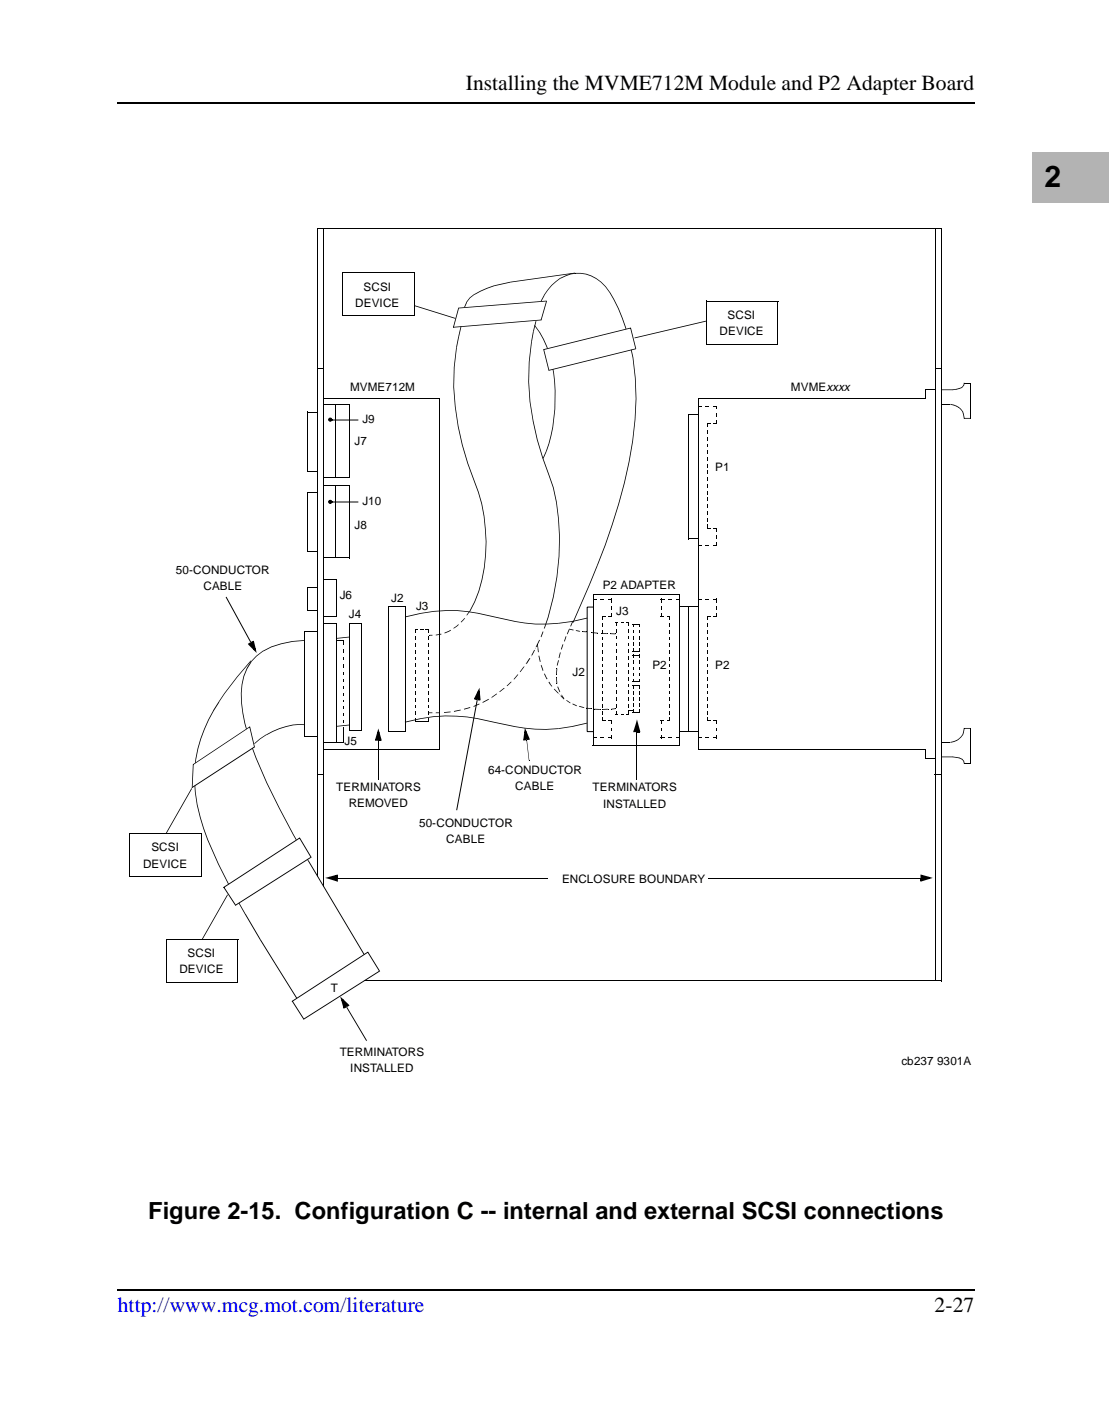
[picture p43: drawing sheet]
<svg xmlns="http://www.w3.org/2000/svg" width="181mm" height="229mm" viewBox="0 0 181 229" stroke-linecap="round" stroke-linejoin="round" font-family="sans-serif">
<defs><g id="words">
<text font-size="4.9" x="170.5" y="30.5">2</text>
<text font-size="3.9" x="24.2" y="198.8">Figure 2-15. Configuration C -- internal and external SCSI connections</text>
<g font-size="3.5">
<text x="76" y="14.7">Installing the MVME712M Module and P2 Adapter Board</text>
<text x="152.5" y="214.1">2-27</text>
</g>
<text font-size="3.5" fill="#00f" x="19.2" y="214.1">http://www.mcg.mot.com/literature</text>
<g font-size="1.9">
<text x="59.3" y="47.4">SCSI</text>
<text x="58" y="50">DEVICE</text>
<text x="118.7" y="52">SCSI</text>
<text x="117.4" y="54.7">DEVICE</text>
<text x="57.1" y="63.8">MVME712M</text>
<text x="129" y="63.8">MVMExxxx</text>
<text x="59.2" y="69">J9</text>
<text x="57.8" y="72.6">J7</text>
<text x="116.7" y="76.9">P1</text>
<text x="59.2" y="82.5">J10</text>
<text x="57.8" y="86.3">J8</text>
<text x="28.7" y="93.7">50-CONDUCTOR</text>
<text x="33.2" y="96.3">CABLE</text>
<text x="55.4" y="97.7">J6</text>
<text x="56.9" y="100.8">J4</text>
<text x="63.8" y="98.2">J2</text>
<text x="67.9" y="99.5">J3</text>
<text x="98.4" y="96.1">P2 ADAPTER</text>
<text x="100.6" y="100.4">J3</text>
<text x="93.4" y="110.2">J2</text>
<text x="106.5" y="109.2">P2</text>
<text x="116.7" y="109.2">P2</text>
<text x="56.2" y="121.5">J5</text>
<text x="54.9" y="129.1">TERMINATORS</text>
<text x="56.9" y="131.7">REMOVED</text>
<text x="79.6" y="126.3">64-CONDUCTOR</text>
<text x="84.1" y="128.9">CABLE</text>
<text x="96.7" y="129.1">TERMINATORS</text>
<text x="98.4" y="131.8">INSTALLED</text>
<text x="68.4" y="135">50-CONDUCTOR</text>
<text x="72.8" y="137.6">CABLE</text>
<text x="23.3" y="141.6">DEVICE</text>
<text x="24.7" y="138.9">SCSI</text>
<text x="91.7" y="144.1">ENCLOSURE BOUNDARY</text>
<text x="29.3" y="158.8">DEVICE</text>
<text x="30.6" y="156.2">SCSI</text>
<text x="54" y="161.8">T</text>
<text x="55.4" y="172.3">TERMINATORS</text>
<text x="147.1" y="173.7">cb237 9301A</text>
<text x="57.2" y="174.9">INSTALLED</text>
</g>
</g></defs>
<path d="M19.2 16.7v.2zM159 16.7l.1 .2z" fill="#000"/>
<path d="M19.2 16.8h139.8" fill="none" stroke="#000" stroke-width=".17"/>
<path d="M19.2 211.7h139.7v3.2h-139.7z" fill="#fff"/>
<path d="M19.2 210.4v.2zM159 210.4l.1 .2z" fill="#000"/>
<path d="M19.2 210.5h139.8" fill="none" stroke="#000" stroke-width=".17"/>
<g fill="#fff">
<path d="M168.5 10.8h12.5v12.7h-12.5z"/>
<path d="M168.5 23.5h12.5v12.7h-12.5z"/>
<path d="M168.5 24.9h12.5v9.9h-12.5z"/>
</g>
<g fill="#b3b3b3">
<path d="M168.5 24.9h12.5v7.6h-12.5z"/>
<path d="M168.5 24.9h12.5v.6h-12.5z"/>
<path d="M168.5 32h12.5v1.1h-12.5z"/>
<path d="M168.5 24.9h.6v7.7h-.6z"/>
</g>
<g fill="#fff">
<path d="M168.5 36.2h12.5v12.7h-12.5z"/>
<path d="M168.5 48.9h12.5v12.7h-12.5z"/>
<path d="M168.5 61.6h12.5v12.7h-12.5z"/>
<path d="M168.5 74.3h12.5v12.7h-12.5z"/>
<path d="M168.5 87h12.5v12.7h-12.5z"/>
<path d="M168.5 99.7h12.5v12.7h-12.5z"/>
<path d="M168.5 112.4h12.5v12.7h-12.5z"/>
<path d="M168.5 125.1h12.5v12.7h-12.5z"/>
<path d="M168.5 137.8h12.5v12.7h-12.5z"/>
<path d="M168.5 150.5h12.5v12.7h-12.5z"/>
<path d="M168.5 163.2h12.5v12.7h-12.5z"/>
<path d="M168.5 175.9h12.5v12.7h-12.5z"/>
<path d="M168.5 188.6h12.5v12.7h-12.5z"/>
<path d="M168.5 201.3h12.5v12.7h-12.5z"/>
</g>
<path d="M67.1 49.7v.1zM67.2 49.7l7.2 2.2-.1 .1-7.2-2.2zM74.4 51.9l-.1 .1z" fill="#000"/>
<path d="M51.8 65h19.8v57.2h-19.8z" fill="#fff"/>
<path d="M51.8 65h20M51.9 64.9v57.3M71.7 65v57.3M51.8 122.2h19.9" fill="none" stroke="#000" stroke-width=".16"/>
<path d="M95.8 99.1h1v20.3h-1z" fill-rule="evenodd" fill="#fff"/>
<path d="M96.8 99.1h-1v20.3h1" fill="none" stroke="#000" stroke-width=".16"/>
<path d="M103.5 55.1l.1 .1zM103.6 55.1l11.6-2.8 .1 .1-11.7 2.8zM115.2 52.3l.1 .1z" fill="#000"/>
<path d="M115.2 49.1h11.7v7h-11.7z" fill="#fff"/>
<g fill="none" stroke="#000" stroke-width=".16">
<path d="M51.9 37.3h101.7M51.9 37.2v122.8M153.6 37.3v122.8M115.2 56.2h11.7M115.2 49.1h11.8M115.3 49.1v7M127 49.1v7.1M50.2 76.9h2.6M50.2 67.2h2.6M50.2 67.2v9.7M52.8 67.2v9.8M152.8 66h2.3"/>
<path d="M152.9 63.5v2.5M158.4 62.5v5.8M50.2 99.6h2.6M50.2 95.9h2.6M50.2 95.8v3.8M52.8 95.9v3.8M158.4 118.8v5.7M152.8 121.1h2.3M152.9 121.1v2.5M51.9 160h101.7"/>
</g>
<path d="M152.9 63.5h2.6v.2v-.2h.6v.1v-.1l.4-.2 .1 .2-.1-.2 .5-.1h-.1l.3-.3h.1h-.1l.1-.5 .1 .1-.1 .4-.3 .4-.9 .3-3.2 .1zM157.3 62.4h1.1v.2h-1.1zM155.1 65.9a2.42 2.42 0 0 1 2.3 2.3l-.1 .1 1-.1v.1h-1l-.1-.7h.1h-.1l-.2-.4 .1-.1-.1 .1-.3-.4 .1-.1-.1 .1-.3-.3 .1-.1-.1 .1-.3-.2v-.1v.1l-.5-.1 .1-.2-.1 .2-.5-.2zM157.3 118.8h1v.1l-1-.1 .1 .1-.2 1.1v-.1l-.4 .5-.7 .5-1 .3v-.1l.5-.2 .1 .2-.1-.2 .5-.1v.1v-.1l.3-.2 .1 .1-.1-.1 .3-.3 .1 .1-.1-.1 .3-.4 .1 .1-.1-.1 .2-.4h.1h-.1zM152.9 123.4h2.6l.9 .2-.3-.1a1.18 1.18 0 0 1 1.3 1l-.1 .1-.1-.4h.1h-.1l-.3-.3 .1-.1v.1l-.5-.2 .1-.1-.1 .1h-.4v-.2v.2l-.6-.1v-.2v.2h-2.6zM157.3 124.5h1.1v.1h-1.1z" fill="#000"/>
<path d="M113.9 65h37.1v-1.4h2.5v60.1h-2.5v-1.5h-37.1z" fill-rule="evenodd" fill="#fff"/>
<path d="M113.9 65h37.1M114 65v57.3M151 63.6h2.5M153.5 63.5v60.2M113.9 122.2h37.2M151 123.7h2.6" fill="none" stroke="#000" stroke-width=".16"/>
<path d="M151 63.6h.1v1.5h-.1zM151 122.2h.1v1.6h-.1z" fill="#000"/>
<path d="M152.6 37.2h1v122.8h-1z" fill="#fff"/>
<path d="M152.6 37.2h1.1v.1h-1.1zM112.4 67.5h1.5v.1h-1.5zM113.9 67.5l.1 .1zM110.8 98.9l.1 .2zM110.9 98.9h1.6v.2h-1.6zM112.4 87.8h1.5v.2h-1.5zM113.9 87.8l.1 .2zM110.8 119.3l.1 .2zM110.9 119.3h1.5v.2h-1.5zM152.6 160h1v.1h-1z" fill="#000"/>
<path d="M152.7 37.2v122.8M153.6 37.2v122.9M52.6 77.9h4.4M52.7 66h4.4M52.7 65.9v12M57.1 66v12M112.4 67.6v20.4M52.5 94.6h2.5M52.5 94.6v6M54.9 94.6v6.1M112.4 99v20.5M52.5 100.6h2.4" fill="none" stroke="#000" stroke-width=".16"/>
<path d="M63.4 99h2.7v20.3h-2.7z" fill="#fff"/>
<path d="M63.4 99h2.8M63.5 99v20.4M66.1 99v20.5M96.7 97h14.2M96.8 96.9v24.8M110.9 97v24.7M112.4 99v20.5M63.4 119.4h2.7M96.7 121.7h14.1M55.1 143.3h34.3M115.6 143.3h34.6" fill="none" stroke="#000" stroke-width=".16"/>
<g fill="#000">
<path d="M113.9 66.2v.1zM113.9 66.2h.5v.1h-.5zM114.4 66.2v.1zM115.1 66.2l.1 .1zM115.2 66.2h.4v.1h-.4zM115.4 69.2h.1zM115.4 69.6l.1 .1zM115.4 69.2h.1v.4h-.1zM115.4 70.2l.1 .1zM115.4 70.7h.1zM115.4 70.3h.1v.4h-.1zM115.4 71.3l.1 .1z"/>
<path d="M115.4 71.8h.1zM115.4 71.4h.1v.4h-.1zM115.4 72.4l.1 .1zM115.4 72.9h.1zM115.4 72.5h.1v.4h-.1zM115.4 73.5l.1 .1zM115.4 74h.1zM115.4 73.6h.1v.4h-.1zM115.4 74.6l.1 .1zM115.4 75.1h.1zM115.4 74.7h.1v.4h-.1zM115.4 75.7l.1 .1z"/>
<path d="M115.4 76.2h.1zM115.4 75.8h.1v.4h-.1zM115.4 76.8l.1 .1zM115.4 77.3h.1zM115.4 76.9h.1v.4h-.1zM115.4 77.9l.1 .1zM115.4 78.4h.1zM115.4 78h.1v.4h-.1zM115.4 79l.1 .1zM115.4 79.5h.1zM115.4 79.1h.1v.4h-.1zM115.5 69.1v.1z"/>
<path d="M115.5 69.1h.4v.1h-.4zM115.6 66.2l.1 .1zM115.9 69.1v.1zM116.3 66.2l.1 .1zM116.4 66.2h.5v.1h-.5zM116.4 69.1l.1 .1zM116.5 69.1h.4v.1h-.4zM116.9 66.2l.1 .1zM116.9 66.7l.1 .1zM116.9 66.3h.1v.4h-.1zM116.9 67.4l.1 .1zM116.9 67.9l.1 .1z"/>
<path d="M116.9 67.5h.1v.4h-.1zM116.9 68.6l.1 .1zM116.9 69.1l.1 .1zM116.9 68.7h.1v.4h-.1zM116.9 66.2v.1zM116.9 69.1v.1zM107.8 97.7h.2zM107.8 98.2l.2 .1zM107.8 97.7h.2v.5h-.2zM107.8 98.9l.2 .1zM107.8 99.4l.2 .1zM107.8 99h.2v.4h-.2z"/>
<path d="M107.8 97.7l.1 .1zM107.9 97.7h.4v.1h-.4zM108.3 97.7l.1 .1zM109.1 97.7v.1zM109.1 97.7h.5v.1h-.5zM109.6 97.7l.1 .1zM110.3 97.7v.1zM110.3 97.7h.5v.1h-.5zM110.8 97.7l.1 .1zM112.3 98.9h1.6v.2h-1.6zM113.9 98.9v.2zM113.9 97.7v.1z"/>
<path d="M113.9 88.9v.1zM113.9 97.7h.5v.1h-.5zM113.9 88.9h.5v.1h-.5zM114.4 97.7v.1zM114.4 88.9v.1zM115.1 97.7l.1 .1zM115.1 88.9l.1 .1zM115.2 97.7h.4v.1h-.4zM115.2 88.9h.4v.1h-.4zM115.4 80.1l.1 .1zM115.4 80.6h.1zM115.4 80.2h.1v.4h-.1z"/>
<path d="M115.4 82.3l.1 .1zM115.4 82.8h.1zM115.4 82.4h.1v.4h-.1zM115.4 84.5l.1 .1zM115.4 85h.1zM115.4 84.6h.1v.4h-.1zM115.4 81.2l.1 .1zM115.4 81.7h.1zM115.4 81.3h.1v.4h-.1zM115.4 83.4l.1 .1zM115.4 83.9h.1zM115.4 83.5h.1v.4h-.1z"/>
<path d="M115.4 85.6l.1 .1zM115.4 86.1h.1zM115.4 85.7h.1v.4h-.1zM115.5 86.1v.1zM115.5 86.1h.4v.1h-.4zM115.6 97.7l.1 .1zM115.6 88.9l.1 .1zM115.9 86.1v.1zM116.3 97.7l.1 .1zM116.3 88.9l.1 .1zM116.4 97.7h.5v.1h-.5zM116.4 88.9h.5v.1h-.5z"/>
<path d="M116.4 86.1l.1 .1zM116.5 86.1h.4v.1h-.4zM116.9 97.7h.1zM116.9 98.2l.1 .1zM116.9 97.7h.1v.5h-.1zM116.9 98.9l.1 .1zM116.9 99.4l.1 .1zM116.9 99h.1v.4h-.1zM116.9 97.7v.1zM116.9 86.1l.1 .1zM116.9 86.7h.1zM116.9 86.2h.1v.5h-.1z"/>
<path d="M116.9 87.3h.1zM116.9 87.8h.1zM116.9 87.3h.1v.5h-.1zM116.9 88.4l.1 .1zM116.9 88.9l.1 .1zM116.9 88.5h.1v.4h-.1zM116.9 86.1v.1zM116.9 88.9v.1zM94 102.8v.2zM94 102.8l.6 .2v.1l-.6-.1zM94.6 103v.1zM95 103v.1z"/>
<path d="M95 103h.7v.2l-.7-.1zM95.7 103l.1 .2zM96.5 103.2l.1 .1zM96.6 103.2h1v.2l-1-.1zM97.6 103.2v.2zM98.1 103.3l.1 .1zM98.2 103.3h.8v.2l-.8-.1zM99 103.3l.1 .2zM99.5 103.3l.1 .2zM99.6 103.3l.8 .1v.1h-.8zM100.4 103.4l.1 .1zM100.5 101.5l.1 .1z"/>
<path d="M100.5 102h.1zM100.5 101.6h.1v.4h-.1zM100.5 102.7h.1zM100.5 103.1l.1 .1zM100.5 102.7h.1v.4h-.1zM100.5 103.8h.1zM100.5 104.2l.1 .1zM100.5 103.8h.1v.4h-.1zM100.5 104.9h.1zM100.5 105.4h.1zM100.5 104.9h.1v.5h-.1zM100.5 106h.1z"/>
<path d="M100.5 106.5h.1zM100.5 106h.1v.5h-.1zM100.5 107.1h.1zM100.5 107.6l.1 .1zM100.5 107.1h.1v.5h-.1zM100.5 108.2l.1 .1zM100.5 108.7l.1 .1zM100.5 108.3h.1v.4h-.1zM100.5 109.3l.1 .1zM100.5 109.8l.1 .1zM100.5 109.4h.1v.4h-.1zM100.5 110.5h.1z"/>
<path d="M100.5 111h.1zM100.5 110.5h.1v.5h-.1zM100.5 112.7h.1zM100.5 113.2h.1zM100.5 112.7h.1v.5h-.1zM100.5 114.9l.1 .1zM100.5 115.4h.1zM100.5 115h.1v.4h-.1zM100.5 111.6h.1zM100.5 112.1h.1zM100.5 111.6h.1v.5h-.1zM100.5 113.8l.1 .1z"/>
<path d="M100.5 114.3h.1zM100.5 113.9h.1v.4h-.1zM100.5 116.1h.1zM100.5 116.5l.1 .1zM100.5 116.1h.1v.4h-.1zM100.5 101.5v.1zM100.5 116.5v.2zM100.5 101.5h.3v.1h-.3zM100.5 116.5h.3v.2h-.3zM100.8 101.5l.1 .1zM100.8 116.5l.1 .2zM101.3 101.5l.1 .1z"/>
<path d="M101.3 116.5l.1 .2zM101.4 101.5h.3v.1h-.3zM101.4 116.5h.3v.2h-.3zM101.7 101.5v.1zM101.7 116.5v.2zM102.2 101.5v.1zM102.2 116.5v.2zM102.2 101.5h.3v.1h-.3zM102.2 116.5h.3v.2h-.3zM102.5 101.5l.1 .1zM102.5 102h.1zM102.5 101.6h.1v.4h-.1z"/>
<path d="M102.5 102.7h.1zM102.5 103.1l.1 .1zM102.5 102.7h.1v.4h-.1zM102.5 103.8h.1zM102.5 104.2l.1 .1zM102.5 103.8h.1v.4h-.1zM102.5 104.9h.1zM102.5 105.4h.1zM102.5 104.9h.1v.5h-.1zM102.5 106h.1zM102.5 106.5h.1zM102.5 106h.1v.5h-.1z"/>
<path d="M102.5 107.1h.1zM102.5 107.6l.1 .1zM102.5 107.1h.1v.5h-.1zM102.5 108.2l.1 .1zM102.5 108.7l.1 .1zM102.5 108.3h.1v.4h-.1zM102.5 109.3l.1 .1zM102.5 109.8l.1 .1zM102.5 109.4h.1v.4h-.1zM102.5 110.5h.1zM102.5 111h.1zM102.5 110.5h.1v.5h-.1z"/>
<path d="M102.5 112.7h.1zM102.5 113.2h.1zM102.5 112.7h.1v.5h-.1zM102.5 114.9l.1 .1zM102.5 115.4h.1zM102.5 115h.1v.4h-.1zM102.5 111.6h.1zM102.5 112.1h.1zM102.5 111.6h.1v.5h-.1zM102.5 113.8l.1 .1zM102.5 114.3h.1zM102.5 113.9h.1v.4h-.1z"/>
<path d="M102.5 116.1h.1zM102.5 116.5l.1 .1zM102.5 116.1h.1v.4h-.1zM102.5 115.9v.2zM102.5 116.5l.1 .2zM102.5 115.9h.8v.2h-.8zM103.3 102.8l.1 .1zM103.3 103.2l.1 .1zM103.3 102.9h.1v.3h-.1zM103.3 104.8l.1 .1zM103.3 105.2l.1 .1zM103.3 104.9h.1v.3h-.1z"/>
<path d="M103.3 101.9h.1zM103.3 102.3h.1zM103.3 101.9h.1v.4h-.1zM103.3 103.8l.1 .1zM103.3 104.3h.1zM103.3 103.9h.1v.4h-.1zM103.3 105.8l.1 .1zM103.3 106.3h.1zM103.3 105.9h.1v.4h-.1zM103.3 101.9v.1zM103.3 107.8l.1 .1zM103.3 108.2l.1 .1z"/>
<path d="M103.3 107.9h.1v.3h-.1zM103.3 109.8l.1 .1zM103.3 110.2l.1 .1zM103.3 109.9h.1v.3h-.1zM103.3 106.8l.1 .1zM103.3 107.3h.1zM103.3 106.9h.1v.4h-.1zM103.3 108.8l.1 .1zM103.3 109.3h.1zM103.3 108.9h.1v.4h-.1zM103.3 110.8l.1 .1zM103.3 111.2l.1 .1z"/>
<path d="M103.3 110.9h.1v.3h-.1zM103.3 112.8l.1 .1zM103.3 113.2l.1 .1zM103.3 112.9h.1v.3h-.1zM103.3 114.8h.1zM103.3 115.2l.1 .1zM103.3 114.8h.1v.4h-.1zM103.3 111.8l.1 .1zM103.3 112.3h.1zM103.3 111.9h.1v.4h-.1zM103.3 113.8l.1 .1zM103.3 114.3h.1z"/>
<path d="M103.3 113.9h.1v.4h-.1zM103.3 115.8h.1zM103.3 116.2h.1zM103.3 115.8h.1v.4h-.1zM103.3 106.2v.1zM103.3 106.8v.2zM103.3 111.2v.1zM103.3 111.8v.2zM103.3 116.2v.1zM103.3 115.9v.2zM103.3 101.9h1v.1h-1zM103.3 106.2h1v.1h-1z"/>
<path d="M103.3 106.8h1v.2h-1zM103.3 111.2h1v.1h-1zM103.3 111.8h1v.2h-1zM103.3 116.2h1v.1h-1zM104.3 102.8l.2 .1zM104.3 103.2l.2 .1zM104.3 102.9h.2v.3h-.2zM104.3 104.8l.2 .1zM104.3 105.2l.2 .1zM104.3 104.9h.2v.3h-.2zM104.3 101.9h.2zM104.3 102.3h.2z"/>
<path d="M104.3 101.9h.2v.4h-.2zM104.3 103.8l.2 .1zM104.3 104.3h.2zM104.3 103.9h.2v.4h-.2zM104.3 105.8l.2 .1zM104.3 106.3h.2zM104.3 105.9h.2v.4h-.2zM104.3 101.9l.1 .1zM104.3 107.8l.2 .1zM104.3 108.2l.2 .1zM104.3 107.9h.2v.3h-.2zM104.3 109.8l.2 .1z"/>
<path d="M104.3 110.2l.2 .1zM104.3 109.9h.2v.3h-.2zM104.3 106.8l.2 .1zM104.3 107.3h.2zM104.3 106.9h.2v.4h-.2zM104.3 108.8l.2 .1zM104.3 109.3h.2zM104.3 108.9h.2v.4h-.2zM104.3 110.8l.2 .1zM104.3 111.2l.2 .1zM104.3 110.9h.2v.3h-.2zM104.3 112.8l.2 .1z"/>
<path d="M104.3 113.2l.2 .1zM104.3 112.9h.2v.3h-.2zM104.3 114.8h.2zM104.3 115.2l.2 .1zM104.3 114.8h.2v.4h-.2zM104.3 111.8l.2 .1zM104.3 112.3h.2zM104.3 111.9h.2v.4h-.2zM104.3 113.8l.2 .1zM104.3 114.3h.2zM104.3 113.9h.2v.4h-.2zM104.3 115.8h.2z"/>
<path d="M104.3 116.2h.2zM104.3 115.8h.2v.4h-.2zM104.3 106.2l.1 .1zM104.3 106.8l.1 .2zM104.3 111.2l.1 .1zM104.3 111.8l.1 .2zM104.3 116.2l.1 .1zM107.8 100.1l.2 .1zM107.8 100.6l.2 .1zM107.8 100.2h.2v.4h-.2zM107.8 100.6l.1 .1zM107.8 117.6l.2 .1z"/>
<path d="M107.8 118.1h.2zM107.8 117.7h.2v.4h-.2zM107.8 118.8h.2zM107.8 119.2l.2 .1zM107.8 118.8h.2v.4h-.2zM107.8 119.9l.2 .1zM107.8 120h.2v.4h-.2zM107.8 117.6l.1 .1zM107.9 100.6h.4v.1h-.4zM107.9 117.6h.4v.1h-.4zM108.3 100.6v.1zM108.3 117.6v.1z"/>
<path d="M108.9 100.6v.1zM108.9 117.6v.1zM108.9 100.6h.4v.1h-.4zM108.9 117.6h.4v.1h-.4zM109.2 100.6l.2 .1zM109.2 101.1h.2zM109.2 100.7h.2v.4h-.2zM109.2 101.7l.2 .1zM109.2 102.2h.2zM109.2 101.8h.2v.4h-.2zM109.2 102.8l.2 .1zM109.2 103.3h.2z"/>
<path d="M109.2 102.9h.2v.4h-.2zM109.2 103.9l.2 .1zM109.2 104.4h.2zM109.2 104h.2v.4h-.2zM109.2 105l.2 .1zM109.2 105.5h.2zM109.2 105.1h.2v.4h-.2zM109.2 106.1l.2 .1zM109.2 106.6h.2zM109.2 106.2h.2v.4h-.2zM109.2 107.2l.2 .1zM109.2 107.7h.2z"/>
<path d="M109.2 107.3h.2v.4h-.2zM109.2 108.3l.2 .1zM109.2 108.8h.2zM109.2 108.4h.2v.4h-.2zM109.2 109.4l.2 .1zM109.2 109.9h.2zM109.2 109.5h.2v.4h-.2zM109.2 111.6l.2 .1zM109.2 112.1h.2zM109.2 111.7h.2v.4h-.2zM109.2 113.8l.2 .1zM109.2 114.3h.2z"/>
<path d="M109.2 113.9h.2v.4h-.2zM109.2 116l.2 .1zM109.2 116.5h.2zM109.2 116.1h.2v.4h-.2zM109.2 110.5l.2 .1zM109.2 111h.2zM109.2 110.6h.2v.4h-.2zM109.2 112.7l.2 .1zM109.2 113.2h.2zM109.2 112.8h.2v.4h-.2zM109.2 114.9l.2 .1zM109.2 115.4h.2z"/>
<path d="M109.2 115h.2v.4h-.2zM109.2 117.1l.2 .1zM109.2 117.6h.2zM109.2 117.2h.2v.4h-.2zM109.3 100.6v.1zM109.3 117.6v.1zM112.4 119.3h1.5v.2h-1.5zM113.9 119.3v.2zM115.4 100.6l.1 .1zM115.4 101.1h.1zM115.4 100.7h.1v.4h-.1zM115.4 101.7l.1 .1z"/>
<path d="M115.4 102.2h.1zM115.4 101.8h.1v.4h-.1zM115.4 102.8l.1 .1zM115.4 103.3h.1zM115.4 102.9h.1v.4h-.1zM115.4 103.9l.1 .1zM115.4 104.4h.1zM115.4 104h.1v.4h-.1zM115.4 105l.1 .1zM115.4 105.5h.1zM115.4 105.1h.1v.4h-.1zM115.4 106.1l.1 .1z"/>
<path d="M115.4 106.6h.1zM115.4 106.2h.1v.4h-.1zM115.4 107.2l.1 .1zM115.4 107.7h.1zM115.4 107.3h.1v.4h-.1zM115.4 108.3l.1 .1zM115.4 108.8h.1zM115.4 108.4h.1v.4h-.1zM115.4 109.4l.1 .1zM115.4 109.9h.1zM115.4 109.5h.1v.4h-.1zM115.4 111.6l.1 .1z"/>
<path d="M115.4 112.1h.1zM115.4 111.7h.1v.4h-.1zM115.4 113.8l.1 .1zM115.4 114.3h.1zM115.4 113.9h.1v.4h-.1zM115.4 116l.1 .1zM115.4 116.5h.1zM115.4 116.1h.1v.4h-.1zM115.4 110.5l.1 .1zM115.4 111h.1zM115.4 110.6h.1v.4h-.1zM115.4 112.7l.1 .1z"/>
<path d="M115.4 113.2h.1zM115.4 112.8h.1v.4h-.1zM115.4 114.9l.1 .1zM115.4 115.4h.1zM115.4 115h.1v.4h-.1zM115.4 117.1l.1 .1zM115.4 117.6h.1zM115.4 117.2h.1v.4h-.1zM115.5 100.6v.1zM115.5 117.6v.1zM115.5 100.6h.4v.1h-.4zM115.5 117.6h.4v.1h-.4z"/>
<path d="M115.9 100.6v.1zM115.9 117.6v.1zM116.4 100.6l.1 .1zM116.4 117.6l.1 .1zM116.5 100.6h.4v.1h-.4zM116.5 117.6h.4v.1h-.4zM116.9 100.1l.1 .1zM116.9 100.6l.1 .1zM116.9 100.2h.1v.4h-.1zM116.9 100.6v.1zM116.9 117.6l.1 .1zM116.9 118.1h.1z"/>
<path d="M116.9 117.7h.1v.4h-.1zM116.9 118.8h.1zM116.9 119.2l.1 .1zM116.9 118.8h.1v.4h-.1zM116.9 119.9l.1 .1zM116.9 120h.1v.4h-.1zM116.9 117.6v.1zM107.8 120.4l.2 .1zM107.8 120.4l.1 .1zM107.9 120.4h.4v.1h-.4zM108.3 120.4l.1 .1zM109.1 120.4v.1z"/>
<path d="M109.1 120.4h.5v.1h-.5zM109.6 120.4l.1 .1zM110.3 120.4v.1zM110.3 120.4h.5v.1h-.5zM110.8 120.4l.1 .1zM113.9 120.4v.1zM113.9 120.4h.5v.1h-.5zM114.4 120.4v.1zM115.1 120.4l.1 .1zM115.2 120.4h.4v.1h-.4zM115.6 120.4l.1 .1zM116.3 120.4l.1 .1z"/>
<path d="M116.4 120.4h.5v.1h-.5zM116.9 120.4l.1 .1zM116.9 120.4v.1zM54.8 142.9h.3v.4h-.3zM55.1 143.2v.1zM53.1 143.3l2-.6-.1 .4-1.2 .3-.1-.3 1.3 .4-.1 .3-.1-.2v-.3h.3v.6zM89.4 143.2v.1zM115.5 143.2l.1 .1zM150.2 142.7l2 .6-2 .6 .1-.4 1.3-.4 .1 .3-1.4-.3 .1-.4 .2 .2v.4h-.4zM150.2 143.3h.4v.3h-.4zM150.2 143.2l.1 .1z"/>
</g>
<path d="M53.7 143.3l1.3-.4v.7zM150.4 142.9l1.2 .4-1.2 .3z" fill="#000"/>
<g fill="#fff">
<path d="M95.8 127.8h15.6v4.7h-15.6z"/>
<path d="M54.7 127.8h14.1v4.7h-14.1z"/>
</g>
<g fill="#000">
<path d="M51.8 60v.2zM51.8 60h1v.2h-1zM52.8 60v.2zM152.7 60v.2zM152.7 60h.9v.2h-.9zM153.6 60v.2zM51.8 126.4v.1zM51.8 126.4h1v.1h-1zM52.8 126.4v.1zM61.7 127.2h.1zM61.7 120.9h.1zM61.7 118.9l.6 2-.4-.2-.3-1.2h.3l-.3 1.2-.4-.1 .2-.1h.3v.4h-.5z"/>
<path d="M61.7 120.5h.4v.4h-.4zM152.5 126.4v.1zM152.5 126.4h1.1v.1h-1.1zM153.6 126.4v.1z"/>
</g>
<path d="M61.7 119.5l.4 1.2h-.7z" fill="#000"/>
<path d="M61.7 120.9v6.3" fill="none" stroke="#000" stroke-width=".16"/>
<g fill="#fff">
<path d="M116.7 50.8h8.5v4.6h-8.5z"/>
<path d="M115.8 101.8l.1 .1z"/>
<path d="M117 101.2l.1 .1z"/>
<path d="M115.9 101.8l1.1-.6 .1 .1-1.2 .6z"/>
<path d="M116.3 102.8v.1z"/>
<path d="M117.5 102.1v.2z"/>
<path d="M116.3 102.8l1.2-.7v.2l-1.2 .6z"/>
<path d="M116.7 103.8l.1 .1z"/>
<path d="M117.9 103.1l.1 .1z"/>
<path d="M116.8 103.8l1.1-.7 .1 .1-1.2 .7z"/>
<path d="M117.1 104.9l.1 .1z"/>
<path d="M118.3 104.3v.1z"/>
<path d="M117.1 104.9l1.2-.6v.1l-1.1 .6z"/>
<path d="M117.1 108.4l.1 .1z"/>
<path d="M118.3 107.7h.1z"/>
<path d="M117.2 108.3l1.1-.6 .1 .1-1.2 .7z"/>
<path d="M117.2 106l.1 .2z"/>
<path d="M118.4 105.4l.1 .1z"/>
<path d="M117.3 106l1.1-.6 .1 .1-1.2 .7z"/>
<path d="M117.2 107.2v.2z"/>
<path d="M118.3 106.5l.1 .1z"/>
<path d="M117.2 107.2l1.1-.7 .1 .1-1.2 .7z"/>
<path d="M117.3 109.4l.1 .2z"/>
<path d="M118.4 108.7l.1 .1z"/>
<path d="M117.3 109.4l1.1-.7 .1 .1-1.1 .7z"/>
<path d="M116.8 110.7l.1 .1z"/>
<path d="M118 110l.1 .1z"/>
<path d="M116.9 110.7l1.1-.7v.1l-1.1 .7z"/>
<path d="M116.3 107.8h2.8v1.7h-2.8z"/>
<path d="M116.3 107.7h2.9v.2h-2.9z"/>
<path d="M119.1 107.8h.1v1.8h-.1z"/>
<path d="M116.3 109.5h2.8v.1h-2.8z"/>
<path d="M116.3 107.7h.1v1.9h-.1z"/>
</g>
<path d="M74.8 50.2l14.4-1.1-.9 3.1-14.3 1.2z" fill="#fff"/>
<g fill="#000">
<path d="M74.8 50.2l.1 .1-.9 3.2v-.2l14.3-1.1h.1h-.2l.9-3.1h.2l-.9 3.2-14.4 1.2zM74.8 50.2l14.4-1.1v.1l-14.4 1.1zM96.7 97.7l.1 .1zM96.8 97.7h.5v.1h-.5zM97.3 97.7v.1zM98 97.7v.1zM98 97.7h.5v.1h-.5zM98.5 97.7l.1 .1zM99.2 97.7v.1zM99.2 97.7h.6v.1h-.6zM99.7 97.7h.1zM99.7 98.2l.1 .1z"/>
<path d="M99.7 97.7h.1v.5h-.1zM99.7 98.9l.1 .1zM99.7 99.4l.1 .1zM99.7 99h.1v.4h-.1zM99.8 97.7v.1zM66.1 117.8v.1zM66.1 117.8a27.1 27.1 0 0 1 14.9 .1l3 .6a24.3 24.3 0 0 0 7.1 .3v.2a27.7 27.7 0 0 1-10.2-1 26.7 26.7 0 0 0-12.4-.7l-2.4 .6zM66.1 100.6l.1 .1zM66.2 100.6a25.9 25.9 0 0 1 14.8 .1l3 .6a22.2 22.2 0 0 0 7.2 .3v.2a25.3 25.3 0 0 1-10.2-1 25.1 25.1 0 0 0-12.4-.6l-2.4 .5zM67.8 102.7h.1zM67.8 103.2h.1zM67.8 102.7h.1v.5h-.1z"/>
<path d="M67.8 103.8l.1 .1zM67.8 104.3h.1zM67.8 103.9h.1v.4h-.1zM67.8 104.9l.1 .1zM67.8 105.4h.1zM67.8 105h.1v.4h-.1zM67.8 106.1h.1zM67.8 106.5l.1 .1zM67.8 106.1h.1v.4h-.1zM67.8 107.2h.1zM67.8 107.7h.1zM67.8 107.2h.1v.5h-.1z"/>
<path d="M67.8 108.3h.1zM67.8 108.8h.1zM67.8 108.3h.1v.5h-.1zM67.8 109.4l.1 .1zM67.8 109.9h.1zM67.8 109.5h.1v.4h-.1zM67.8 110.5l.1 .1zM67.8 111h.1zM67.8 110.6h.1v.4h-.1zM67.8 111.7h.1zM67.8 112.1l.1 .1zM67.8 111.7h.1v.4h-.1z"/>
<path d="M67.8 113.9l.1 .1zM67.8 114.4h.1zM67.8 114h.1v.4h-.1zM67.8 116.1l.1 .1zM67.8 116.6l.1 .1zM67.8 116.2h.1v.4h-.1zM67.8 112.8h.1zM67.8 113.2l.1 .1zM67.8 112.8h.1v.4h-.1zM67.8 115l.1 .1zM67.8 115.5h.1zM67.8 115.1h.1v.4h-.1z"/>
<path d="M67.8 117.3h.1zM67.8 117.7l.1 .1zM67.8 117.3h.1v.4h-.1zM67.8 102.7v.1zM67.8 117.7v.2zM67.8 102.7h.4v.1h-.4zM67.8 117.7h2v.2h-2zM68.2 102.7v.1zM68.6 102.7l.1 .1zM68.7 102.7h.3v.1h-.3zM69 102.7l.1 .1zM69.5 102.7v.1z"/>
<path d="M69.5 102.7h.4v.1h-.4zM69.8 117.7v.2zM69.8 102.7h.2zM69.8 103.2h.2zM69.8 102.7h.2v.5h-.2zM69.8 103.8l.2 .1zM69.8 104.3h.2zM69.8 103.9h.2v.4h-.2zM69.8 104.9l.2 .1zM69.8 105.4h.2zM69.8 105h.2v.4h-.2zM69.8 106.1h.2z"/>
<path d="M69.8 106.5l.2 .1zM69.8 106.1h.2v.4h-.2zM69.8 107.2h.2zM69.8 107.7h.2zM69.8 107.2h.2v.5h-.2zM69.8 108.3h.2zM69.8 108.8h.2zM69.8 108.3h.2v.5h-.2zM69.8 109.4l.2 .1zM69.8 109.9h.2zM69.8 109.5h.2v.4h-.2zM69.8 110.5l.2 .1z"/>
<path d="M69.8 111h.2zM69.8 110.6h.2v.4h-.2zM69.8 111.7h.2zM69.8 112.1l.2 .1zM69.8 111.7h.2v.4h-.2zM69.8 113.9l.2 .1zM69.8 114.4h.2zM69.8 114h.2v.4h-.2zM69.8 116.1l.2 .1zM69.8 116.6l.2 .1zM69.8 116.2h.2v.4h-.2zM69.8 112.8h.2z"/>
<path d="M69.8 113.2l.2 .1zM69.8 112.8h.2v.4h-.2zM69.8 115l.2 .1zM69.8 115.5h.2zM69.8 115.1h.2v.4h-.2zM69.8 117.3h.2zM69.8 117.7l.2 .1zM69.8 117.3h.2v.4h-.2zM69.9 102.7v.1zM91.1 118.8l2.2-.3 .1 .1-2.3 .4zM93.3 118.5l2.4-.6 .1 .2-2.4 .5zM93.4 101.3l2.4-.5v.1l-2.4 .6z"/>
<path d="M95.7 117.9l.1 .2zM95.8 100.8l.1 .1zM98.3 100.6l.1 .1zM98.3 101.1h.1zM98.3 100.7h.1v.4h-.1zM98.3 101.7l.1 .1zM98.3 102.2h.1zM98.3 101.8h.1v.4h-.1zM98.3 102.8l.1 .1zM98.3 103.3h.1zM98.3 102.9h.1v.4h-.1zM98.3 103.9l.1 .1z"/>
<path d="M98.3 104.4h.1zM98.3 104h.1v.4h-.1zM98.3 105l.1 .1zM98.3 105.5h.1zM98.3 105.1h.1v.4h-.1zM98.3 106.1l.1 .1zM98.3 106.6h.1zM98.3 106.2h.1v.4h-.1zM98.3 107.2l.1 .1zM98.3 107.7h.1zM98.3 107.3h.1v.4h-.1zM98.3 108.3l.1 .1z"/>
<path d="M98.3 108.8h.1zM98.3 108.4h.1v.4h-.1zM98.3 109.4l.1 .1zM98.3 109.9h.1zM98.3 109.5h.1v.4h-.1zM98.3 111.6l.1 .1zM98.3 112.1h.1zM98.3 111.7h.1v.4h-.1zM98.3 113.8l.1 .1zM98.3 114.3h.1zM98.3 113.9h.1v.4h-.1zM98.3 116l.1 .1z"/>
<path d="M98.3 116.5h.1zM98.3 116.1h.1v.4h-.1zM98.3 110.5l.1 .1zM98.3 111h.1zM98.3 110.6h.1v.4h-.1zM98.3 112.7l.1 .1zM98.3 113.2h.1zM98.3 112.8h.1v.4h-.1zM98.3 114.9l.1 .1zM98.3 115.4h.1zM98.3 115h.1v.4h-.1zM98.3 117.1l.1 .1z"/>
<path d="M98.3 117.6h.1zM98.3 117.2h.1v.4h-.1zM98.3 117.6l.1 .1zM98.4 100.6h.3v.1h-.3zM98.4 117.6h.3v.1h-.3zM98.7 100.6l.1 .1zM98.7 117.6l.1 .1zM99.3 100.6v.1zM99.3 117.6v.1zM99.3 100.6h.4v.1h-.4zM99.3 117.6h.4v.1h-.4zM99.7 100.1l.1 .1z"/>
<path d="M99.7 100.6l.1 .1zM99.7 100.2h.1v.4h-.1zM99.7 117.6l.1 .1zM99.7 118.1h.1zM99.7 117.7h.1v.4h-.1zM99.7 118.8h.1zM99.7 119.2l.1 .1zM99.7 118.8h.1v.4h-.1zM99.7 119.9l.1 .1zM99.7 120h.1v.4h-.1zM96.7 120.4l.1 .1zM96.8 120.4h.5v.1h-.5z"/>
<path d="M97.3 120.4v.1zM98 120.4v.1zM98 120.4h.5v.1h-.5zM98.5 120.4l.1 .1zM99.2 120.4v.1zM99.2 120.4h.6v.1h-.6zM99.7 120.4l.1 .1zM99.8 120.4v.1z"/>
</g>
<path d="M91.2 101.6h2.2" fill="none" stroke="#000" stroke-width=".42"/>
<path d="M54.1 104.4h1.8v16.7h-1.8z" fill="#fff"/>
<path d="M54.1 104.4h2v.1h-2zM54 121.1h2v.1h-2z" fill="#000"/>
<path d="M54.1 104.4v16.7M56 104.4v16.8" fill="none" stroke="#000" stroke-width=".16"/>
<path d="M52.7 101.7h2.1v19.4h-2.1z" fill="#fff"/>
<path d="M52.7 101.7h2.3M52.7 101.7v19.4M54.9 101.7v19.5M52.7 121.1h2.2" fill="none" stroke="#000" stroke-width=".16"/>
<path d="M57 101.7h1.9v17.5h-1.9z" fill="#fff"/>
<path d="M54.7 66h.1zM54.7 77.8l.1 .1zM54.7 79.2h.1zM54.7 91h.1zM57 119.2h1.9v.1h-1.9zM57 101.7h2v.1h-2zM103.9 119.4l.1 .1zM103.9 117.4l.6 2.1-.4-.2-.3-1.2 .3-.1-.4 1.3-.3-.1 .2-.1h.3v.4h-.6zM103.9 119.1h.4v.4h-.4zM103.9 127.2h.1z" fill="#000"/>
<g fill="none" stroke="#000" stroke-width=".16">
<path d="M52.7 79.1h4.4M52.7 79.1v11.9M53.7 68.3l.2-.1 .2 .1 .1 .2-.1 .2h-.2h-.2l-.1-.2zM54.2 68.5h.1M54.2 68.5h4.3M54.8 66v11.8M54.8 79.2v11.8M57.1 79.1v12M50.2 90h2.6M50.2 80.4h2.6M50.2 80.3v9.7M52.6 91h4.4"/>
<path d="M52.8 80.3v9.8M53.7 81.7l.2-.1 .2 .1 .1 .2-.1 .2-.2 .1-.2-.1-.1-.2zM54.2 81.9h.1M54.2 81.9h4.3M57 101.7v17.5M58.9 101.7v17.6M103.9 119.5v7.7"/>
</g>
<g fill="#000">
<path d="M103.9 118.1l.4 1.2h-.7z"/>
<path d="M53.7 68.3l.2-.1 .2 .1 .1 .2-.1 .2h-.2h-.2l-.1-.2z" fill-rule="evenodd"/>
<path d="M53.7 81.7l.2-.1 .2 .1 .1 .2-.1 .2-.2 .1-.2-.1-.1-.2z" fill-rule="evenodd"/>
</g>
<path d="M51.8 37.3h1v122.7h-1z" fill="#fff"/>
<path d="M51.8 37.2h1.1v.2h-1.1zM51.9 60l.1 .2zM52 60h.8v.2h-.8zM52.8 60l.1 .2zM51.8 126.4l.1 .1zM51.9 126.4h.9v.1h-.9zM52.8 126.4l.1 .1zM51.8 160h1v.1h-1z" fill="#000"/>
<path d="M51.9 37.2v122.8M52.9 37.3v122.8" fill="none" stroke="#000" stroke-width=".16"/>
<path d="M78.6 125h17.3v4.6h-17.3z" fill="#fff"/>
<g fill="#000">
<path d="M74.8 54.9l.1 .1-.3 1.7-.2-.1zM75.2 53.3h.1l-.4 1.7-.1-.1zM75.2 53.3h.1zM75.8 50.1l.1 .1zM76.6 48.6a10.2 10.2 0 0 1 4-2l.1 .1-3.2 1.3-.8 .6-.5 .8-.3 .7h-.1l.3-.8zM80.6 46.6l2.7-.6v.1l-2.6 .6zM83.3 46l10.5-1.5v.1l-10.5 1.5zM87 54.1h.1l-.3 1.7-.1-.1zM87.4 52.4h.1l-.4 1.7h-.1zM87.3 53l-.1 .2zM87.3 53.1a16.4 16.4 0 0 1 3.3 9.1 27.5 27.5 0 0 1-1 10.2h-.1a28.5 28.5 0 0 0 .8-11.7v.1a16 16 0 0 0-3.1-7.6zM87.4 52.4h.1z"/>
<path d="M88.2 49.1l.2 .1zM90 46.5a5.8 5.8 0 0 1 9.5 1.2 30.5 30.5 0 0 1 4.2 14 59.1 59.1 0 0 1-2.7 20.6l-2.2 6.7-1.2 3.2h-.2a86.3 86.3 0 0 0 6.2-23.7l.1-3.4-.1-3.4-.4-3.3a28 28 0 0 0-4.4-11.6l-1.5-1.3a5.3 5.3 0 0 0-4.2-.7l-1.6 .6a8.5 8.5 0 0 0-2.7 2.8l-.4 .9h-.2a9.1 9.1 0 0 1 1.8-2.6zM93.8 44.5l.1 .1zM88.6 74.8h.1zM89.1 73.6l.1 .1-.5 1.1h-.1zM89.5 72.4h.1l-.4 1.3-.1-.1zM96.1 95.4l.1 .1-2.6 6.1h-.2zM97.4 92.2h.2l-1.4 3.3-.1-.1zM69.9 116.2l.1 .2zM86.7 55.7h.1a38.6 38.6 0 0 0 1.8 19l1.1 2.9a30.4 30.4 0 0 1 1.6 13.2 35.6 35.6 0 0 1-5.3 17.5 19 19 0 0 1-8.7 7.1 18.7 18.7 0 0 1-7.3 1v-.2a18.2 18.2 0 0 0 10.2-2.4 19.1 19.1 0 0 0 6.6-7 36.5 36.5 0 0 0 4.4-16v-3.2l-.1-2.9-.4-2.8-.5-2.3a64 64 0 0 1-3.3-10.9 35.3 35.3 0 0 1-.2-13zM70.1 103.6v.1zM74.4 56.6h.2a40.9 40.9 0 0 0 2.8 21.8 26.6 26.6 0 0 1 .1 19.8 9.3 9.3 0 0 1-5 5.2l-1.5 .3h-.9v-.1a6.4 6.4 0 0 0 3.8-1h-.1a8.9 8.9 0 0 0 2.8-2.9 24.6 24.6 0 0 0 2.3-15.5l-.4-2-.5-1.9a48.8 48.8 0 0 1-4-17.1l.1-3.3z"/>
<path d="M78.2 112.2l.2 2.1-.3-.2-.1-1.2h.3l-.6 1.2-.3-.2 .2-.1 .4 .1-.1 .4-.5-.2zM78 113.9l.3 .1-.1 .3h-.3zM87.6 105.2h.2zM87.6 105.2h.2l.2 1.7h-.1zM87.9 106.9h.1l.3 1.5h-.1zM90.7 110.6h.2zM90.7 110l.2 .1zM90.8 111.5l.1 .1zM90.8 109l.1 .1zM90.7 110.6h.2v.9h-.1zM90.8 109.1h.1v.9h-.2zM90.9 108.5l.1 .1z"/>
<path d="M90.9 112.1l.2-.1zM90.9 112.1h.2l.3 .8h-.1zM91.1 107.7l.1 .1zM91.1 107.7l.1 .1-.2 .8-.1-.1zM91.2 107.3l.1 .1zM91.3 112.9h.1zM91.4 106.4l.1 .1zM91.4 106.5h.1l-.2 .9-.1-.1zM91.6 113.2l-.1 .2zM91.5 113.4l.1-.1 .5 .6-.1 .1zM91.5 105.9l.2 .1zM91.8 105.1l.1 .1z"/>
<path d="M91.8 105.2h.1l-.2 .8-.2-.1zM92.1 114l-.1 .1zM88.2 108.4h.1l.4 1.2 1.1 2 2.3 2.4-.1 .1a11.1 11.1 0 0 1-3.8-5.7zM92.1 113.9l-.1 .1zM92.1 104.6l.1 .1zM92.3 103.8l.1 .1zM92.3 103.8l.1 .1-.2 .7h-.1zM92.4 114.3h.1zM92.4 114.3h.1l.6 .3-.1 .1zM92.5 103.4l.1 .1zM92.9 102.6l.1 .1zM92.9 102.6l.1 .1-.4 .8-.1-.1z"/>
<path d="M93 102.6l-.1 .1zM93 102.6l.6 .1-.1 .2-.5-.2zM93.1 114.6l-.1 .2zM93.1 102.1l.1 .1zM93.4 114.8v.1zM93.5 114.8l.6 .3v.1l-.7-.3zM93.4 101.3l.1 .1zM93.4 101.3l.1 .1-.3 .8-.1-.1zM93.6 102.7l-.1 .2zM93.4 101.6h.2zM94.1 115.1v.1zM94.5 115.2v.1z"/>
<path d="M94.5 115.2l.8 .2v.1l-.8-.2zM95.3 115.4v.1zM95.6 115.5l.1 .1zM95.7 115.5l.8 .1v.1l-.8-.1zM96.5 115.6l.1 .1zM97 115.7v.1zM97 115.7h.9v.1h-.9zM97.9 115.7v.1zM98.3 115.7l.1 .1zM98.4 115.7h.8v.1h-.8zM99.2 115.7v.1zM99.7 115.7l.1 .1z"/>
<path d="M99.8 115.7l.7-.1v.1l-.7 .1zM100.5 115.6v.1z"/>
</g>
<path d="M78.1 112.9l.1 1.2-.6-.1z" fill="#000"/>
<path d="M77.9 114.3l-3.4 17.9" fill="none" stroke="#000" stroke-width=".16"/>
<g fill="#fff">
<path d="M88.2 102.4h.3l-.2 .6-.3-.1z"/>
<path d="M89 102.6l.3 .1-.2 .5-.3-.1z"/>
<path d="M88.5 102.4l.5 .2-.2 .5-.5-.1z"/>
<path d="M87.6 103.7l.3 .1-.2 .5-.3-.1z"/>
<path d="M88.4 104l.3 .1-.2 .5-.3-.1z"/>
<path d="M87.9 103.8l.5 .2-.2 .5-.5-.2z"/>
<path d="M86.8 105.3l.3 .1-.3 .5-.2-.1z"/>
<path d="M87.5 105.6l.2 .1-.2 .5-.2-.1z"/>
<path d="M87.1 105.4l.4 .2-.2 .5-.5-.2z"/>
<path d="M86.2 106.7l.2 .1-.2 .5-.2-.1z"/>
<path d="M86.8 107l.3 .1-.2 .5-.3-.1z"/>
<path d="M86.4 106.8l.4 .2-.2 .5-.4-.2z"/>
<path d="M85.3 108.1l.2 .1-.1 .5-.3-.1z"/>
<path d="M86 108.3l.2 .1-.2 .5-.2-.1z"/>
<path d="M85.5 108.2l.5 .1-.2 .5-.4-.1z"/>
<path d="M84.5 109.4l.2 .1-.3 .5-.2-.1z"/>
<path d="M85 109.7l.2 .2-.3 .4-.2-.1z"/>
<path d="M84.7 109.5l.3 .2-.3 .5-.3-.2z"/>
<path d="M83.4 110.6l.2 .1-.3 .5-.2-.2z"/>
<path d="M84 111l.2 .1-.3 .4-.2-.1z"/>
<path d="M83.6 110.7l.4 .3-.3 .4-.4-.2z"/>
<path d="M82.3 111.6l.2 .2-.3 .4-.2-.2z"/>
<path d="M82.9 112l.2 .2-.4 .4-.2-.2z"/>
<path d="M82.5 111.8l.4 .2-.4 .4-.3-.2z"/>
<path d="M80.8 112.9l.5-.3 .1 .2-.4 .3z"/>
<path d="M81.3 113.4l.4-.3 .1 .2-.4 .3z"/>
<path d="M81 113.1l.4-.3 .3 .3-.4 .3z"/>
<path d="M79.9 113.5l.2 .2-.4 .3-.2-.1z"/>
<path d="M79.9 114.3l.4-.4 .2 .2-.4 .4z"/>
<path d="M79.7 114l.4-.3 .2 .2-.4 .4z"/>
<path d="M78 114.5l.5-.3 .2 .3-.5 .2z"/>
<path d="M78.3 115.1l.5-.3 .2 .3-.5 .2z"/>
<path d="M78.2 114.7l.5-.2 .1 .3-.5 .3z"/>
<path d="M76.6 114.9l.6-.1v.3l-.5 .1z"/>
<path d="M76.8 115.6l.5-.1 .1 .2-.6 .2z"/>
<path d="M76.7 115.2l.5-.1 .1 .4-.5 .1z"/>
<path d="M75.1 115.4l.5-.1 .1 .2-.6 .2z"/>
<path d="M75.2 116.1l.6-.1v.2l-.5 .2z"/>
<path d="M75.1 115.7l.6-.2 .1 .5-.6 .1z"/>
<path d="M73.5 115.6h.6v.2l-.6 .1z"/>
<path d="M73.6 116.4l.5-.1v.3h-.5z"/>
<path d="M73.5 115.9l.6-.1v.5l-.5 .1z"/>
<path d="M71.9 115.7h.5v.2h-.5z"/>
<path d="M71.9 116.5h.5v.2h-.5z"/>
<path d="M71.9 115.9h.5v.6h-.5z"/>
<path d="M70.6 115.7h.5v.3l-.5-.1z"/>
<path d="M70.5 116.5h.6v.3l-.6-.1z"/>
<path d="M70.6 115.9l.5 .1v.5h-.6z"/>
<path d="M70.6 103.2h.5v.3h-.5z"/>
<path d="M70.5 104h.6v.3l-.6-.1z"/>
<path d="M70.6 103.5h.5v.5h-.6z"/>
<path d="M71.9 103l.5-.2v.2l-.5 .2z"/>
<path d="M72.1 103.7l.5-.2 .1 .3-.5 .2z"/>
<path d="M71.9 103.2l.5-.2 .2 .5-.5 .2z"/>
<path d="M73.3 102.4l.5-.3 .1 .2-.5 .3z"/>
<path d="M73.7 103.1l.5-.3 .1 .2-.5 .3z"/>
<path d="M73.4 102.6l.5-.3 .3 .5-.5 .3z"/>
<path d="M74.5 101.6l.4-.4 .2 .2-.4 .4z"/>
<path d="M75.1 102.1l.4-.3 .1 .1-.4 .4z"/>
<path d="M74.7 101.8l.4-.4 .4 .4-.4 .3z"/>
<path d="M75.7 100.2l.2 .1-.2 .5-.3-.1z"/>
<path d="M76.4 100.5l.3 .2-.3 .5-.2-.2z"/>
<path d="M75.9 100.3l.5 .2-.2 .5-.5-.2z"/>
<path d="M87.3 106.5h.2l.1 .6h-.2z"/>
<path d="M88 106.4l.3-.1 .1 .6h-.2z"/>
<path d="M87.5 106.5l.5-.1 .2 .5-.6 .2z"/>
<path d="M87.6 108.1h.3l.1 .5-.3 .1z"/>
<path d="M88.3 107.9h.3l.1 .6h-.2z"/>
<path d="M87.9 108.1l.4-.2 .2 .6-.5 .1z"/>
<path d="M88.1 109.7l.2-.1 .3 .5-.2 .1z"/>
<path d="M88.8 109.3l.2-.1 .3 .5-.3 .1z"/>
<path d="M88.3 109.6l.5-.3 .2 .5-.4 .3z"/>
<path d="M88.7 111.1l.3-.1 .2 .5-.2 .1z"/>
<path d="M89.4 110.7l.2-.1 .3 .5-.2 .1z"/>
<path d="M89 111l.4-.3 .3 .5-.5 .3z"/>
<path d="M89.6 112.3l.2-.1 .4 .4-.2 .2z"/>
<path d="M90.2 111.9l.2-.2 .4 .4-.2 .2z"/>
<path d="M89.8 112.2l.4-.3 .4 .4-.4 .3z"/>
<path d="M90.6 113.6l.2-.2 .3 .4-.2 .2z"/>
<path d="M91.2 113.1l.2-.2 .3 .5-.2 .1z"/>
<path d="M90.8 113.4l.4-.3 .3 .4-.4 .3z"/>
</g>
<path d="M88.7 57l14.2-3.5 .8 3.4-14.1 3.5z" fill="#fff"/>
<path d="M89.6 60.4l14.1-3.5 .1 .1-14.3 3.5zM88.7 57l14.2-3.5h.1l.8 3.4h-.1l-.9-3.4h.2l-14.3 3.6v-.1l.9 3.4h-.1z" fill="#000"/>
<path d="M68.3 133.7h15.5v4.6h-15.5z" fill="#fff"/>
<path d="M85.7 118.7l.8 2h-.2l-.2-.1-.5-1.2 .3-.1-.2 1.3h-.3l.2-.1 .3-.1v.4l-.5 .1zM85.9 120.7l.1 .1zM85.9 120.4h.4v.3l-.4 .1zM86.3 124.1h.1zM85.9 120.8h.1l.4 3.3h-.1z" fill="#000"/>
<path d="M85.7 119.4l.6 1.2h-.7z" fill="#000"/>
<path d="M41.8 107.1a10.4 10.4 0 0 1 5.9-2.5l2.1-.1 .3 59.4-.3-.6a1.34 1.34 0 0 1 1.1-1.4l1.8-.6 2.3-.6a11 11 0 0 0 5.2-2 1.22 1.22 0 0 0 .1-1.5l-9.9-16.7a124.6 124.6 0 0 1-9.4-18.8 22.1 22.1 0 0 1-1.5-10 7.5 7.5 0 0 1 2.3-4.6z" fill-rule="evenodd" fill="#fff"/>
<path d="M40.9 107.8l.1 .1zM40.9 107.8l.1 .1-2.2 2.6-2.1 2.7-.9 1.4a23.5 23.5 0 0 0-3.8 9.3v-.1a24.8 24.8 0 0 0 2 13.2l1.7 4 2.1 4.1 4.7 8.1-.1 .1a103.7 103.7 0 0 1-9.2-18.1 21.9 21.9 0 0 1 2.5-20.7l3-4.1zM49.8 104.4v.2zM41.8 107a10.2 10.2 0 0 1 5.9-2.4l2.1-.2v.2l-2.1 .1-1.8 .4-1.6 .5-1.3 .7-1.1 .8-.9 .9-.6 1.1-.5 1.3-.3 1.3a22.1 22.1 0 0 0 1.5 10 105.9 105.9 0 0 0 9.3 18.8l9.9 16.6a1.29 1.29 0 0 1-.3 1.9 5.1 5.1 0 0 1-2.6 1.2l-2.3 .6a12.6 12.6 0 0 0-4.8 1.6l-.3 .2-.2 .7h-.1l.2-.8 .3-.2a7.5 7.5 0 0 1 2.5-1.1l4.6-1.1 1.9-.7 .9-.7 .4-.8-.3-.7-9.9-16.6a124.6 124.6 0 0 1-9.3-18.9 22.1 22.1 0 0 1-1.6-10 7.7 7.7 0 0 1 2.4-4.7zM42.4 153.3l.1-.1 2.4 3.9-.1 .1zM44.8 157.2l.1-.1 4.4 7-.1 .1zM49.2 164.2h.1zM49.7 163.3h.1l.2 .2-.2 .1zM49.8 163.6l.2-.1 .1 .4h-.1zM50 163.9h.1z" fill="#000"/>
<path d="M47.7 163.4l12.3-8 1.9 3.1-12.4 7.8z" fill="#fff"/>
<path d="M49.5 166.2l12.4-7.8 .1 .1-12.5 7.9zM47.6 163.4l12.4-8.1 2 3.2h-.1l-1.9-3.1 .1-.1-.1 .1-12.3 8-.1-.1h.2l1.8 2.9-.1 .1z" fill="#000"/>
<path d="M31.5 124.8l9.2-6.2 .8 3.3-10.2 6.6z" fill="#fff"/>
<path d="M42.4 120.5l1-.7 .1 .1-1 .7zM49.8 118.2l.1 .1zM43.4 119.8h.1a11 11 0 0 1 6.3-1.6v.1l-2 .1a12.6 12.6 0 0 0-4.3 1.6zM31.5 124.7l9.3-6.2 .8 3.4h-.1l-.8-3.2 .1-.1-9.2 6.2-.1-.1 .1 .1-.2 3.7h-.1zM31.3 128.4l10.2-6.6v.2l-10.2 6.6zM41.5 121.3l.1 .1zM41.5 121.3l.9-.8 .1 .1-.9 .8z" fill="#000"/>
<path d="M36.5 144.8l12.4-8.1 1.8 3.2-12.3 7.8z" fill="#fff"/>
<path d="M38.4 147.7l12.3-7.9 .1 .2-12.4 7.8zM36.4 144.8l12.5-8.2 2 3.3h-.2l-1.9-3.1 .2-.1-.1 .1-12.3 8.1-.1-.2h.1l1.9 3h-.1z" fill="#000"/>
<path d="M27.1 153.2h11.7v7.1h-11.7z" fill="#fff"/>
<path d="M27.1 153.3h11.8M27.1 153.2v7.1M38.8 153.2v7.2M27.1 160.3h11.7" fill="none" stroke="#000" stroke-width=".16"/>
<g fill="#fff">
<path d="M28.6 154.9h8.5v4.7h-8.5z"/>
<path d="M28.6 92.4h15.5v4.7h-15.5z"/>
</g>
<path d="M40.6 104.9l.3-.1 .2 .3-.3 .2zM40.4 105.1l.2-.2 .2 .1 .9 .9-.2 .2-.4-1.3 .4-.1-.1 .2-.3 .2-.2-.3 .5-.2 .5 1.9z" fill="#000"/>
<path d="M40.7 105.1l.6-.3 .3 1.2z" fill="#000"/>
<path d="M36.9 97.4l4 7.4" fill="none" stroke="#000" stroke-width=".16"/>
<path d="M54.6 170.9h15.5v4.7h-15.5z" fill="#fff"/>
<path d="M54.9 104.1l.1 .1zM57 103.9v.1zM56.5 164.4l.2-.1zM55.5 162.6l1.5 1.5-.3 .1-1-.9 .3-.3 .4 1.3-.4 .1 .4-.3 .2 .2-.5 .3zM56.4 164.1l.3-.2 .2 .3-.3 .1zM59.7 169.8h.2zM56.5 164.4l.2-.1 3.2 5.5h-.2z" fill="#000"/>
<path d="M55.9 163.1l.9 .9-.6 .4z" fill="#000"/>
<path d="M55 104.1h2" fill="none" stroke="#000" stroke-width=".34"/>
<g fill="#fff">
<path d="M55.1 105.3h.2v.6h-.2z"/>
<path d="M56.2 105.3h.3v.6h-.3z"/>
<path d="M55.3 105.3h.9v.6h-.9z"/>
<path d="M55.1 106.6h.2v.6h-.2z"/>
<path d="M56.2 106.6h.3v.6h-.3z"/>
<path d="M55.3 106.6h.9v.6h-.9z"/>
<path d="M55.1 107.8h.2v.6h-.2z"/>
<path d="M56.2 107.8h.3v.6h-.3z"/>
<path d="M55.3 107.8h.9v.6h-.9z"/>
<path d="M55.1 109h.2v.6h-.2z"/>
<path d="M56.2 109h.3v.6h-.3z"/>
<path d="M55.3 109h.9v.6h-.9z"/>
<path d="M55.1 110.2h.2v.5h-.2z"/>
<path d="M56.2 110.2h.3v.5h-.3z"/>
<path d="M55.3 110.2h.9v.5h-.9z"/>
<path d="M55.1 111.3h.2v.6h-.2z"/>
<path d="M56.2 111.3h.3v.6h-.3z"/>
<path d="M55.3 111.3h.9v.6h-.9z"/>
<path d="M55.1 112.5h.2v.6h-.2z"/>
<path d="M56.2 112.5h.3v.6h-.3z"/>
<path d="M55.3 112.5h.9v.6h-.9z"/>
<path d="M55.1 113.7h.2v.5h-.2z"/>
<path d="M56.2 113.7h.3v.5h-.3z"/>
<path d="M55.3 113.7h.9v.5h-.9z"/>
<path d="M55.1 114.6h.2v.6h-.2z"/>
<path d="M56.2 114.6h.3v.6h-.3z"/>
<path d="M55.3 114.6h.9v.6h-.9z"/>
<path d="M55.1 115.8h.2v.5h-.2z"/>
<path d="M56.2 115.8h.3v.5h-.3z"/>
<path d="M55.3 115.8h.9v.5h-.9z"/>
<path d="M55.3 116.9h.2v.6h-.2z"/>
<path d="M56.4 116.9h.3v.6h-.3z"/>
<path d="M55.5 116.9h.9v.6h-.9z"/>
<path d="M55.3 118h.2v.5h-.2z"/>
<path d="M56.4 118h.3v.5h-.3z"/>
<path d="M55.5 118h.9v.5h-.9z"/>
</g>
<path d="M54.9 118.4l.1 .2zM57 118.2v.2z" fill="#000"/>
<path d="M55 118.4h2" fill="none" stroke="#000" stroke-width=".34"/>
<path d="M21.2 136h11.6v7h-11.6z" fill="#fff"/>
<path d="M21.2 136h11.8M21.2 135.9v7.1M32.9 136v7.1M21.1 143.1h11.8" fill="none" stroke="#000" stroke-width=".16"/>
<path d="M22.7 137.6h8.5v4.7h-8.5z" fill="#fff"/>
<path d="M27.1 135.9l.1 .1zM31.2 128.6l.1 .1-4.1 7.3-.1-.1zM31.2 128.6l.1 .1zM32.9 153.3l.1 .1zM37.1 146h.1l-4.2 7.3h-.1zM37.1 146h.1z" fill="#000"/>
<path d="M49.7 103h2.1v17.1h-2.1z" fill="#fff"/>
<path d="M49.7 103h2.2M49.7 102.9v17.3M51.9 103v17.3M49.7 120.2h2.1" fill="none" stroke="#000" stroke-width=".16"/>
<path d="M55.9 44.4h11.6v7.1h-11.6z" fill="#fff"/>
<path d="M55.8 51.5h11.7M55.9 44.5h11.7M55.9 44.4v7.1M67.6 44.4v7.2" fill="none" stroke="#000" stroke-width=".16"/>
<path d="M57.3 46.1h8.5v4.7h-8.5z" fill="#fff"/>
<use href="#words"/>
</svg>
